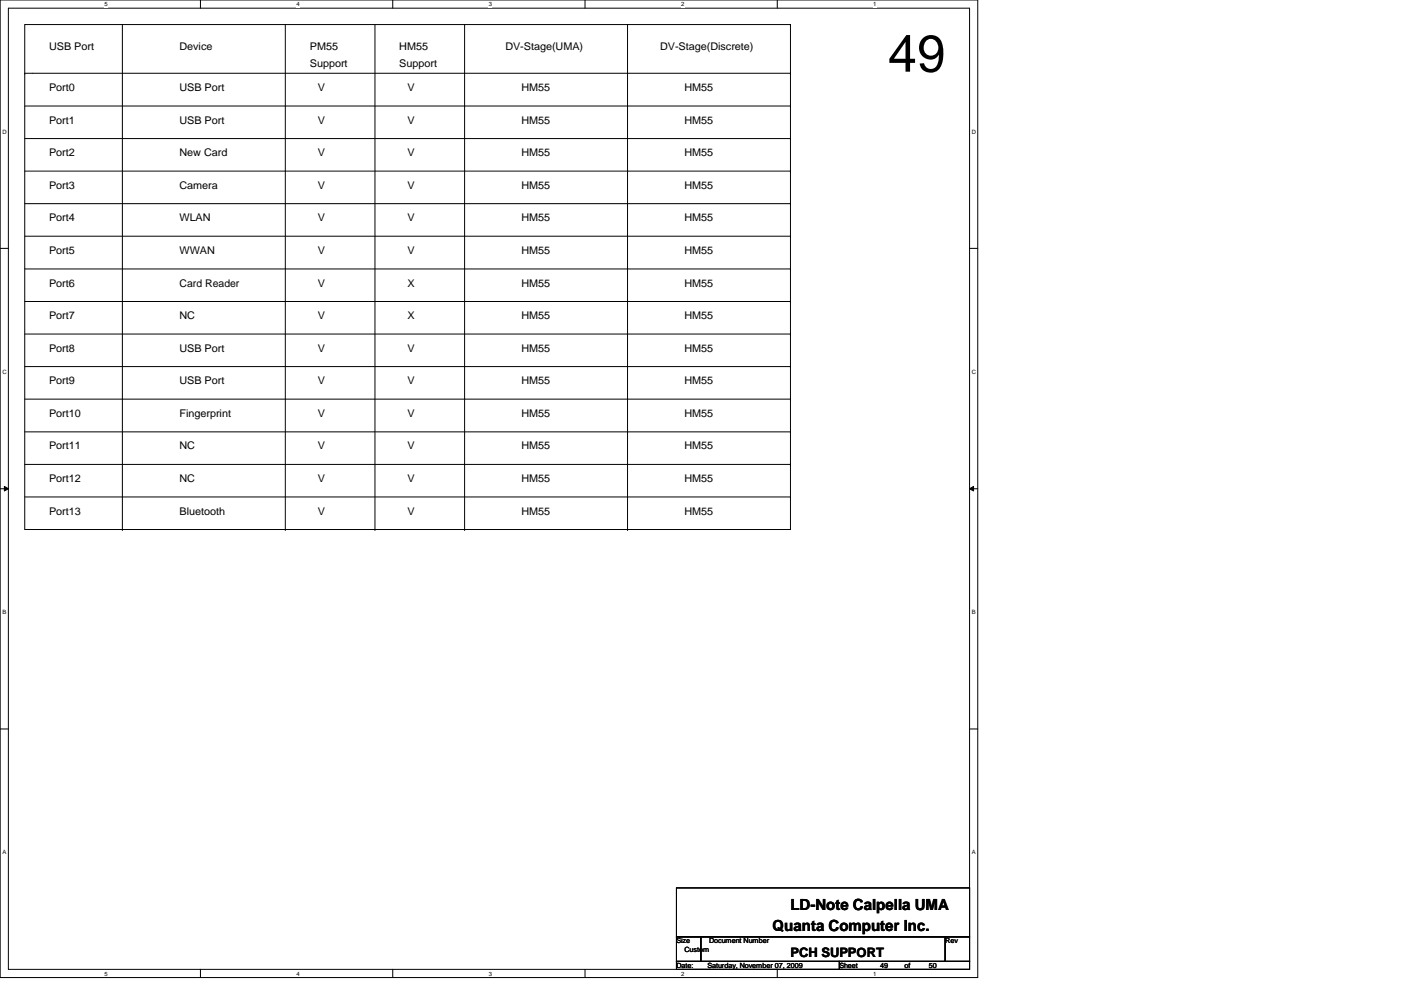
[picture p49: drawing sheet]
<svg xmlns="http://www.w3.org/2000/svg" width="297mm" height="210mm" viewBox="0 0 297 210" stroke-linecap="round" stroke-linejoin="round" font-family="sans-serif">
<defs><g id="words">
<text font-size="11" x="188.3" y="15.2">49</text>
<g font-size="3.3">
<text x="163.8" y="197.3">Quanta Computer Inc.</text>
<text x="167.6" y="193">LD-Note Calpella UMA</text>
</g>
<text font-size="2.8" x="167.6" y="202.9">PCH SUPPORT</text>
<g font-size="2.2">
<text x="10.4" y="10.7">USB Port</text>
<text x="38.1" y="10.7">Device</text>
<text x="65.7" y="10.7">PM55</text>
<text x="84.7" y="10.7">HM55</text>
<text x="107.1" y="10.7">DV-Stage(UMA)</text>
<text x="140" y="10.7">DV-Stage(Discrete)</text>
<text x="65.7" y="14.1">Support</text>
<text x="84.7" y="14.1">Support</text>
<text x="10.4" y="19.3">Port0</text>
<text x="38.1" y="19.3">USB Port</text>
<text x="67.4" y="19.3">V</text>
<text x="86.4" y="19.3">V</text>
<text x="110.6" y="19.3">HM55</text>
<text x="145.1" y="19.3">HM55</text>
<text x="10.4" y="26.2">Port1</text>
<text x="38.1" y="26.2">USB Port</text>
<text x="67.4" y="26.2">V</text>
<text x="86.4" y="26.2">V</text>
<text x="110.6" y="26.2">HM55</text>
<text x="145.1" y="26.2">HM55</text>
<text x="10.4" y="33.1">Port2</text>
<text x="38.1" y="33.1">New Card</text>
<text x="67.4" y="33.1">V</text>
<text x="86.4" y="33.1">V</text>
<text x="110.6" y="33.1">HM55</text>
<text x="145.1" y="33.1">HM55</text>
<text x="10.4" y="40">Port3</text>
<text x="38.1" y="40">Camera</text>
<text x="67.4" y="40">V</text>
<text x="86.4" y="40">V</text>
<text x="110.6" y="40">HM55</text>
<text x="145.1" y="40">HM55</text>
<text x="10.4" y="46.9">Port4</text>
<text x="38.1" y="46.9">WLAN</text>
<text x="67.4" y="46.9">V</text>
<text x="86.4" y="46.9">V</text>
<text x="110.6" y="46.9">HM55</text>
<text x="145.1" y="46.9">HM55</text>
<text x="10.4" y="53.8">Port5</text>
<text x="38.1" y="53.8">WWAN</text>
<text x="67.4" y="53.8">V</text>
<text x="86.4" y="53.8">V</text>
<text x="110.6" y="53.8">HM55</text>
<text x="145.1" y="53.8">HM55</text>
<text x="10.4" y="60.7">Port6</text>
<text x="38.1" y="60.7">Card Reader</text>
<text x="67.4" y="60.7">V</text>
<text x="86.4" y="60.7">X</text>
<text x="110.6" y="60.7">HM55</text>
<text x="145.1" y="60.7">HM55</text>
<text x="10.4" y="67.7">Port7</text>
<text x="38.1" y="67.7">NC</text>
<text x="67.4" y="67.7">V</text>
<text x="86.4" y="67.7">X</text>
<text x="110.6" y="67.7">HM55</text>
<text x="145.1" y="67.7">HM55</text>
<text x="10.4" y="74.6">Port8</text>
<text x="38.1" y="74.6">USB Port</text>
<text x="67.4" y="74.6">V</text>
<text x="86.4" y="74.6">V</text>
<text x="110.6" y="74.6">HM55</text>
<text x="145.1" y="74.6">HM55</text>
<text x="10.4" y="81.5">Port9</text>
<text x="38.1" y="81.5">USB Port</text>
<text x="67.4" y="81.5">V</text>
<text x="86.4" y="81.5">V</text>
<text x="110.6" y="81.5">HM55</text>
<text x="145.1" y="81.5">HM55</text>
<text x="10.4" y="88.4">Port10</text>
<text x="38.1" y="88.4">Fingerprint</text>
<text x="67.4" y="88.4">V</text>
<text x="86.4" y="88.4">V</text>
<text x="110.6" y="88.4">HM55</text>
<text x="145.1" y="88.4">HM55</text>
<text x="10.4" y="95.3">Port11</text>
<text x="38.1" y="95.3">NC</text>
<text x="67.4" y="95.3">V</text>
<text x="86.4" y="95.3">V</text>
<text x="110.6" y="95.3">HM55</text>
<text x="145.1" y="95.3">HM55</text>
<text x="10.4" y="102.2">Port12</text>
<text x="38.1" y="102.2">NC</text>
<text x="67.4" y="102.2">V</text>
<text x="86.4" y="102.2">V</text>
<text x="110.6" y="102.2">HM55</text>
<text x="145.1" y="102.2">HM55</text>
<text x="10.4" y="109.1">Port13</text>
<text x="38.1" y="109.1">Bluetooth</text>
<text x="67.4" y="109.1">V</text>
<text x="86.4" y="109.1">V</text>
<text x="110.6" y="109.1">HM55</text>
<text x="145.1" y="109.1">HM55</text>
</g>
<g font-size="1.5">
<text x="143.4" y="200">Size</text>
<text x="145.1" y="201.8">Custom</text>
<text x="150.3" y="200">Document Number</text>
<text x="200.4" y="200">Rev</text>
<text x="143.4" y="205.2">Date:</text>
<text x="150" y="205.2">Saturday, November 07, 2009</text>
<text x="178" y="205.2">Sheet</text>
<text x="186.6" y="205.2">49</text>
<text x="191.8" y="205.2">of</text>
<text x="196.9" y="205.2">50</text>
</g>
<g font-size="1.3">
<text x="22.1" y="1.4">5</text>
<text x="62.9" y="1.4">4</text>
<text x="103.6" y="1.4">3</text>
<text x="144.4" y="1.4">2</text>
<text x="185.2" y="1.4">1</text>
<text x=".5" y="28.3">D</text>
<text x="206" y="28.3">D</text>
<text x=".5" y="79.2">C</text>
<text x="206" y="79.2">C</text>
<text x=".5" y="130.2">B</text>
<text x="206" y="130.2">B</text>
<text x=".5" y="181.1">A</text>
<text x="206" y="181.1">A</text>
<text x="22.1" y="206.9">5</text>
<text x="62.9" y="206.9">4</text>
<text x="103.6" y="206.9">3</text>
<text x="144.4" y="206.9">2</text>
<text x="185.2" y="206.9">1</text>
</g>
</g></defs>
<path d="M0 0h207.3v207.3h-207.3zM1.8 1.7h203.8v203.8h-203.8z" fill="none" stroke="#000" stroke-width=".21"/>
<g fill="#fff">
<path d="M22.1 .2h.7v1.4h-.7z"/>
<path d="M22.1 205.7h.7v1.4h-.7z"/>
</g>
<path d="M42.5 0v1.7M42.5 205.5v1.8" fill="none" stroke="#000" stroke-width=".21"/>
<g fill="#fff">
<path d="M62.9 .2h.6v1.4h-.6z"/>
<path d="M62.9 205.7h.6v1.4h-.6z"/>
</g>
<path d="M83.3 0v1.7M83.3 205.5v1.8" fill="none" stroke="#000" stroke-width=".21"/>
<g fill="#fff">
<path d="M103.6 .2h.7v1.4h-.7z"/>
<path d="M103.6 205.7h.7v1.4h-.7z"/>
</g>
<path d="M124 0v1.7M124 205.5v1.8" fill="none" stroke="#000" stroke-width=".21"/>
<g fill="#fff">
<path d="M144.4 .2h.7v1.4h-.7z"/>
<path d="M144.4 205.7h.7v1.4h-.7z"/>
</g>
<path d="M164.8 0v1.7M164.8 205.5v1.8" fill="none" stroke="#000" stroke-width=".21"/>
<g fill="#fff">
<path d="M185.2 .2h.6v1.4h-.6z"/>
<path d="M185.2 205.7h.6v1.4h-.6z"/>
<path d="M.5 27.2h.9v1.4h-.9z"/>
<path d="M206 27.2h.9v1.4h-.9z"/>
<path d="M.5 78.1h.9v1.4h-.9z"/>
<path d="M206 78.1h.9v1.4h-.9z"/>
</g>
<path d="M0 52.7h1.8M205.6 52.7h1.7" fill="none" stroke="#000" stroke-width=".21"/>
<g fill="#fff">
<path d="M.5 129.1h.8v1.4h-.8z"/>
<path d="M206 129.1h.8v1.4h-.8z"/>
</g>
<path d="M0 103.6h1.8M.9 103.1l.9 .5-.9 .5zM205.6 103.6l.8-.5v1zM205.6 103.6h1.7" fill="none" stroke="#000" stroke-width=".21"/>
<path d="M.9 103.1l.9 .5-.9 .5zM205.6 103.6l.8-.5v1z" fill="#000"/>
<g fill="#fff">
<path d="M.5 180h.8v1.4h-.8z"/>
<path d="M206 180h.8v1.4h-.8z"/>
</g>
<g fill="none" stroke="#000" stroke-width=".21">
<path d="M5.2 5.2h162.4v107.1h-162.4zM5.2 15.5h.1M5.2 15.5h162.4M25.9 5.2v107.1M60.5 5.2v107.1M79.5 5.2v107.1M98.5 5.2v107.1M133.1 5.2v107.1M167.6 15.5h.1M5.2 22.5h162.4M5.2 29.4h162.4M5.2 36.3h162.4"/>
<path d="M167.6 22.5h.1M167.6 29.4h.1M167.6 36.3h.1M5.2 43.2h162.4M5.2 50.1h162.4M5.2 57h162.4M167.6 43.2h.1M167.6 50.1h.1M167.6 57h.1M5.2 63.9h162.4M5.2 70.8h162.4M5.2 77.7h162.4"/>
<path d="M167.6 63.9h.1M167.6 70.8h.1M167.6 77.7h.1M5.2 84.6h162.4M5.2 91.6h162.4M5.2 98.5h162.4M167.6 84.6h.1M167.6 91.6h.1M167.6 98.5h.1M5.2 105.4h162.4M25.9 112.3h.1M60.5 112.3h.1"/>
<path d="M79.5 112.3h.1M98.5 112.3h.1M133.1 112.3h.1M167.6 105.4h.1M0 154.6h1.8M205.6 154.6h1.7M143.4 188.3h62.2v10.3h-62.2zM143.4 198.6h5.2v5.2h-5.2zM148.6 198.6h51.8v5.2h-51.8zM200.4 198.6h5.2v5.2h-5.2zM143.4 203.8h34.6v1.7h-34.6zM178 203.8h27.6v1.7h-27.6z"/>
</g>
<use href="#words"/>
</svg>
